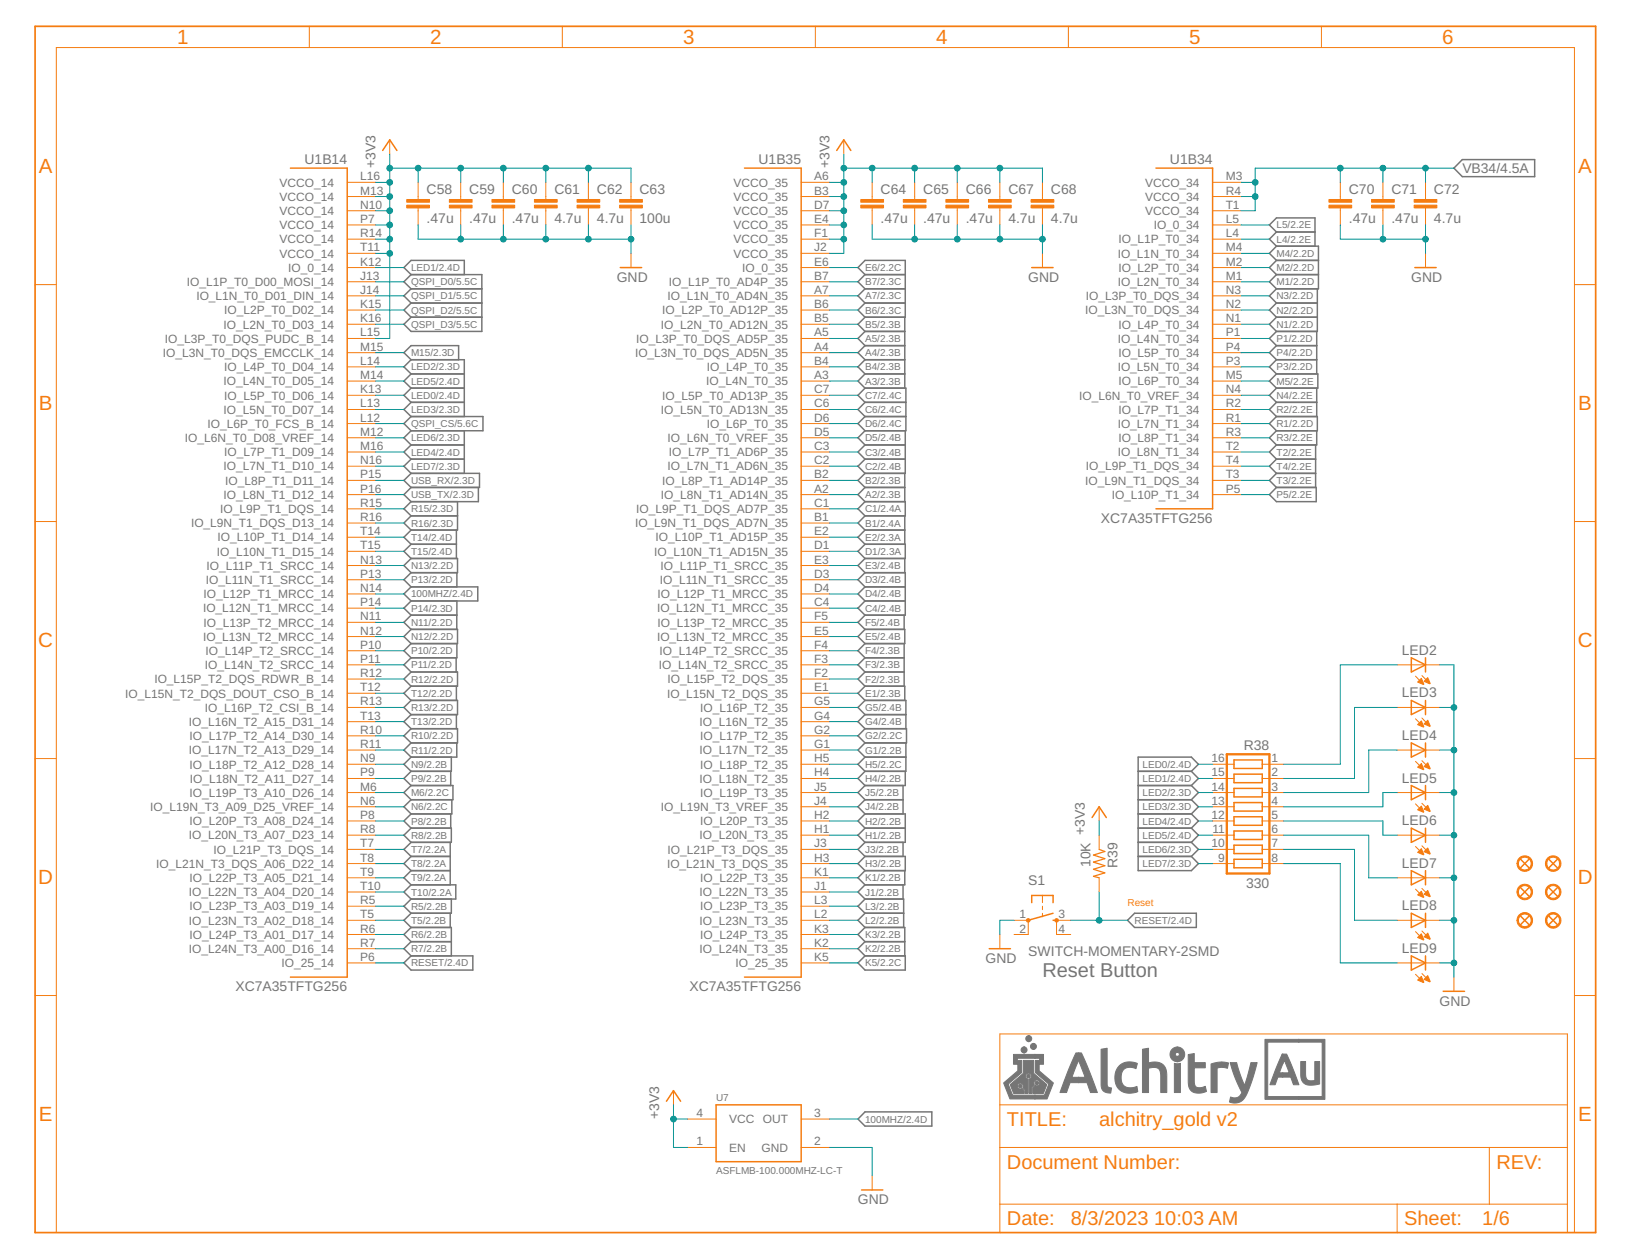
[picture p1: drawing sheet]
<svg xmlns="http://www.w3.org/2000/svg" width="279mm" height="216mm" viewBox="0 0 279 216" stroke-linecap="round" stroke-linejoin="round" font-family="sans-serif">
<defs><g id="words">
<g font-size="3.5" fill="#f57c10">
<text x="30.4" y="7.6">1</text>
<text x="73.7" y="7.6">2</text>
<text x="117.1" y="7.6">3</text>
<text x="160.5" y="7.6">4</text>
<text x="203.8" y="7.6">5</text>
<text x="247.2" y="7.6">6</text>
<text x="6.7" y="29.7">A</text>
<text x="270.5" y="29.7">A</text>
<text x="6.7" y="70.3">B</text>
<text x="270.5" y="70.3">B</text>
<text x="6.6" y="110.9">C</text>
<text x="270.4" y="110.9">C</text>
<text x="6.6" y="151.5">D</text>
<text x="270.4" y="151.5">D</text>
<text x="6.7" y="192.1">E</text>
<text x="270.5" y="192.1">E</text>
</g>
<text font-size="3.4" fill="#757575" x="178.7" y="167.4">Reset Button</text>
<g font-size="3.4" fill="#f57c10">
<text x="172.6" y="193">TITLE:</text>
<text x="188.4" y="193">alchitry_gold v2</text>
<text x="172.6" y="200.3">Document Number:</text>
<text x="256.5" y="200.3">REV:</text>
<text x="172.6" y="210">Date:</text>
<text x="183.5" y="210">8/3/2023</text>
<text x="197.8" y="210">10:03 AM</text>
<text x="240.7" y="210">Sheet:</text>
<text x="254.1" y="210">1/6</text>
</g>
<g font-size="2.4" fill="#757575">
<text x="52.2" y="28.1">U1B14</text>
<text x="64.4" y="28.8" transform="rotate(-90 64.4 28.8)">+3V3</text>
<text x="130" y="28.1">U1B35</text>
<text x="142.2" y="28.8" transform="rotate(-90 142.2 28.8)">+3V3</text>
<text x="200.5" y="28.1">U1B34</text>
<text x="250.7" y="29.7">VB34/4.5A</text>
<text x="73.1" y="33.3">C58</text>
<text x="80.4" y="33.3">C59</text>
<text x="87.7" y="33.3">C60</text>
<text x="95" y="33.3">C61</text>
<text x="102.3" y="33.3">C62</text>
<text x="109.6" y="33.3">C63</text>
<text x="151" y="33.3">C64</text>
<text x="158.3" y="33.3">C65</text>
<text x="165.5" y="33.3">C66</text>
<text x="172.8" y="33.3">C67</text>
<text x="180.1" y="33.3">C68</text>
<text x="231.2" y="33.3">C70</text>
<text x="238.5" y="33.3">C71</text>
<text x="245.8" y="33.3">C72</text>
<text x="73.1" y="38.2">.47u</text>
<text x="80.4" y="38.2">.47u</text>
<text x="87.7" y="38.2">.47u</text>
<text x="95" y="38.2">4.7u</text>
<text x="102.3" y="38.2">4.7u</text>
<text x="109.6" y="38.2">100u</text>
<text x="151" y="38.2">.47u</text>
<text x="158.3" y="38.2">.47u</text>
<text x="165.5" y="38.2">.47u</text>
<text x="172.8" y="38.2">4.7u</text>
<text x="180.1" y="38.2">4.7u</text>
<text x="231.2" y="38.2">.47u</text>
<text x="238.5" y="38.2">.47u</text>
<text x="245.8" y="38.2">4.7u</text>
<text x="105.7" y="48.3">GND</text>
<text x="176.2" y="48.3">GND</text>
<text x="241.9" y="48.3">GND</text>
<text x="188.7" y="89.6">XC7A35TFTG256</text>
<text x="240.3" y="112.2">LED2</text>
<text x="240.3" y="119.5">LED3</text>
<text x="213.2" y="128.5">R38</text>
<text x="240.3" y="126.8">LED4</text>
<text x="240.3" y="134.1">LED5</text>
<text x="186" y="143.1" transform="rotate(-90 186 143.1)">+3V3</text>
<text x="240.3" y="141.4">LED6</text>
<text x="186.9" y="148.6" transform="rotate(-90 186.9 148.6)">10K</text>
<text x="191.5" y="148.7" transform="rotate(-90 191.5 148.7)">R39</text>
<text x="240.3" y="148.7">LED7</text>
<text x="176.2" y="151.6">S1</text>
<text x="213.6" y="152.1">330</text>
<text x="240.3" y="156">LED8</text>
<text x="169" y="165">GND</text>
<text x="176.2" y="163.8">SWITCH-MOMENTARY-2SMD</text>
<text x="240.3" y="163.3">LED9</text>
<text x="40.4" y="169.9">XC7A35TFTG256</text>
<text x="118.2" y="169.9">XC7A35TFTG256</text>
<text x="246.8" y="172.3">GND</text>
<text x="113" y="191.7" transform="rotate(-90 113 191.7)">+3V3</text>
<text x="147.1" y="206.3">GND</text>
</g>
<g font-size="2.1" fill="#757575">
<text x="47.9" y="32">VCCO_14</text>
<text x="47.9" y="34.4">VCCO_14</text>
<text x="61.8" y="30.9">L16</text>
<text x="61.8" y="33.3">M13</text>
<text x="61.8" y="35.8">N10</text>
<text x="125.7" y="32">VCCO_35</text>
<text x="125.7" y="34.4">VCCO_35</text>
<text x="139.6" y="30.9">A6</text>
<text x="139.6" y="33.3">B3</text>
<text x="139.6" y="35.8">D7</text>
<text x="196.3" y="32">VCCO_34</text>
<text x="196.3" y="34.4">VCCO_34</text>
<text x="210.1" y="30.9">M3</text>
<text x="210.1" y="33.3">R4</text>
<text x="210.1" y="35.8">T1</text>
<text x="47.9" y="36.8">VCCO_14</text>
<text x="47.9" y="39.3">VCCO_14</text>
<text x="47.9" y="41.7">VCCO_14</text>
<text x="61.8" y="38.2">P7</text>
<text x="61.8" y="40.6">R14</text>
<text x="125.7" y="36.8">VCCO_35</text>
<text x="125.7" y="39.3">VCCO_35</text>
<text x="125.7" y="41.7">VCCO_35</text>
<text x="139.6" y="38.2">E4</text>
<text x="139.6" y="40.6">F1</text>
<text x="191.7" y="41.7">IO_L1P_T0_34</text>
<text x="196.3" y="36.8">VCCO_34</text>
<text x="197.8" y="39.3">IO_0_34</text>
<text x="210.1" y="38.2">L5</text>
<text x="210.1" y="40.6">L4</text>
<text x="47.9" y="44.1">VCCO_14</text>
<text x="49.4" y="46.6">IO_0_14</text>
<text x="61.8" y="43.1">T11</text>
<text x="61.8" y="45.5">K12</text>
<text x="61.8" y="47.9">J13</text>
<text x="125.7" y="44.1">VCCO_35</text>
<text x="127.2" y="46.6">IO_0_35</text>
<text x="139.6" y="43.1">J2</text>
<text x="139.6" y="45.5">E6</text>
<text x="139.6" y="47.9">B7</text>
<text x="191.6" y="44.1">IO_L1N_T0_34</text>
<text x="191.7" y="46.6">IO_L2P_T0_34</text>
<text x="210.1" y="43.1">M4</text>
<text x="210.1" y="45.5">M2</text>
<text x="210.1" y="47.9">M1</text>
<text x="32" y="49">IO_L1P_T0_D00_MOSI_14</text>
<text x="33.7" y="51.4">IO_L1N_T0_D01_DIN_14</text>
<text x="38.4" y="53.9">IO_L2P_T0_D02_14</text>
<text x="61.8" y="50.4">J14</text>
<text x="61.8" y="52.8">K15</text>
<text x="113.5" y="53.9">IO_L2P_T0_AD12P_35</text>
<text x="114.4" y="51.4">IO_L1N_T0_AD4N_35</text>
<text x="114.7" y="49">IO_L1P_T0_AD4P_35</text>
<text x="139.6" y="50.4">A7</text>
<text x="139.6" y="52.8">B6</text>
<text x="186" y="53.9">IO_L3N_T0_DQS_34</text>
<text x="186.1" y="51.4">IO_L3P_T0_DQS_34</text>
<text x="191.6" y="49">IO_L2N_T0_34</text>
<text x="210.1" y="50.4">N3</text>
<text x="210.1" y="52.8">N2</text>
<text x="28.3" y="58.7">IO_L3P_T0_DQS_PUDC_B_14</text>
<text x="38.3" y="56.3">IO_L2N_T0_D03_14</text>
<text x="61.8" y="55.2">K16</text>
<text x="61.8" y="57.7">L15</text>
<text x="109.1" y="58.7">IO_L3P_T0_DQS_AD5P_35</text>
<text x="113.3" y="56.3">IO_L2N_T0_AD12N_35</text>
<text x="139.6" y="55.2">B5</text>
<text x="139.6" y="57.7">A5</text>
<text x="191.6" y="58.7">IO_L4N_T0_34</text>
<text x="191.7" y="56.3">IO_L4P_T0_34</text>
<text x="210.1" y="55.2">N1</text>
<text x="210.1" y="57.7">P1</text>
<text x="27.9" y="61.2">IO_L3N_T0_DQS_EMCCLK_14</text>
<text x="38.4" y="63.6">IO_L4P_T0_D04_14</text>
<text x="61.8" y="60.1">M15</text>
<text x="61.8" y="62.5">L14</text>
<text x="61.8" y="65">M14</text>
<text x="108.9" y="61.2">IO_L3N_T0_DQS_AD5N_35</text>
<text x="121.2" y="63.6">IO_L4P_T0_35</text>
<text x="139.6" y="60.1">A4</text>
<text x="139.6" y="62.5">B4</text>
<text x="139.6" y="65">A3</text>
<text x="191.6" y="63.6">IO_L5N_T0_34</text>
<text x="191.7" y="61.2">IO_L5P_T0_34</text>
<text x="210.1" y="60.1">P4</text>
<text x="210.1" y="62.5">P3</text>
<text x="210.1" y="65">M5</text>
<text x="38.3" y="66">IO_L4N_T0_D05_14</text>
<text x="38.3" y="70.9">IO_L5N_T0_D07_14</text>
<text x="38.4" y="68.5">IO_L5P_T0_D06_14</text>
<text x="61.8" y="67.4">K13</text>
<text x="61.8" y="69.8">L13</text>
<text x="113.3" y="70.9">IO_L5N_T0_AD13N_35</text>
<text x="113.5" y="68.5">IO_L5P_T0_AD13P_35</text>
<text x="121.1" y="66">IO_L4N_T0_35</text>
<text x="139.6" y="67.4">C7</text>
<text x="139.6" y="69.8">C6</text>
<text x="185" y="68.5">IO_L6N_T0_VREF_34</text>
<text x="191.7" y="66">IO_L6P_T0_34</text>
<text x="191.7" y="70.9">IO_L7P_T1_34</text>
<text x="210.1" y="67.4">N4</text>
<text x="210.1" y="69.8">R2</text>
<text x="31.7" y="75.8">IO_L6N_T0_D08_VREF_14</text>
<text x="35.6" y="73.3">IO_L6P_T0_FCS_B_14</text>
<text x="61.8" y="72.2">L12</text>
<text x="61.8" y="74.7">M12</text>
<text x="61.8" y="77.1">M16</text>
<text x="114.4" y="75.8">IO_L6N_T0_VREF_35</text>
<text x="121.2" y="73.3">IO_L6P_T0_35</text>
<text x="139.6" y="72.2">D6</text>
<text x="139.6" y="74.7">D5</text>
<text x="139.6" y="77.1">C3</text>
<text x="191.6" y="73.3">IO_L7N_T1_34</text>
<text x="191.7" y="75.8">IO_L8P_T1_34</text>
<text x="210.1" y="72.2">R1</text>
<text x="210.1" y="74.7">R3</text>
<text x="210.1" y="77.1">T2</text>
<text x="38.3" y="80.6">IO_L7N_T1_D10_14</text>
<text x="38.4" y="78.2">IO_L7P_T1_D09_14</text>
<text x="38.6" y="83">IO_L8P_T1_D11_14</text>
<text x="61.8" y="79.5">N16</text>
<text x="61.8" y="82">P15</text>
<text x="113.5" y="83">IO_L8P_T1_AD14P_35</text>
<text x="114.4" y="80.6">IO_L7N_T1_AD6N_35</text>
<text x="114.7" y="78.2">IO_L7P_T1_AD6P_35</text>
<text x="139.6" y="79.5">C2</text>
<text x="139.6" y="82">B2</text>
<text x="186" y="83">IO_L9N_T1_DQS_34</text>
<text x="186.1" y="80.6">IO_L9P_T1_DQS_34</text>
<text x="191.6" y="78.2">IO_L8N_T1_34</text>
<text x="210.1" y="79.5">T4</text>
<text x="210.1" y="82">T3</text>
<text x="37.8" y="87.9">IO_L9P_T1_DQS_14</text>
<text x="38.3" y="85.5">IO_L8N_T1_D12_14</text>
<text x="61.8" y="84.4">P16</text>
<text x="61.8" y="86.8">R15</text>
<text x="61.8" y="89.3">R16</text>
<text x="109.1" y="87.9">IO_L9P_T1_DQS_AD7P_35</text>
<text x="113.3" y="85.5">IO_L8N_T1_AD14N_35</text>
<text x="139.6" y="84.4">A2</text>
<text x="139.6" y="86.8">C1</text>
<text x="139.6" y="89.3">B1</text>
<text x="190.6" y="85.5">IO_L10P_T1_34</text>
<text x="210.1" y="84.4">P5</text>
<text x="32.7" y="90.3">IO_L9N_T1_DQS_D13_14</text>
<text x="37.2" y="95.2">IO_L10N_T1_D15_14</text>
<text x="37.3" y="92.8">IO_L10P_T1_D14_14</text>
<text x="61.8" y="91.7">T14</text>
<text x="61.8" y="94.1">T15</text>
<text x="108.9" y="90.3">IO_L9N_T1_DQS_AD7N_35</text>
<text x="112.2" y="95.2">IO_L10N_T1_AD15N_35</text>
<text x="112.4" y="92.8">IO_L10P_T1_AD15P_35</text>
<text x="139.6" y="91.7">E2</text>
<text x="139.6" y="94.1">D1</text>
<text x="35.3" y="100.1">IO_L11N_T1_SRCC_14</text>
<text x="35.4" y="97.6">IO_L11P_T1_SRCC_14</text>
<text x="61.8" y="96.6">N13</text>
<text x="61.8" y="99">P13</text>
<text x="61.8" y="101.4">N14</text>
<text x="113.1" y="100.1">IO_L11N_T1_SRCC_35</text>
<text x="113.2" y="97.6">IO_L11P_T1_SRCC_35</text>
<text x="139.6" y="96.6">E3</text>
<text x="139.6" y="99">D3</text>
<text x="139.6" y="101.4">D4</text>
<text x="34.8" y="104.9">IO_L12N_T1_MRCC_14</text>
<text x="34.9" y="102.5">IO_L12P_T1_MRCC_14</text>
<text x="34.9" y="107.4">IO_L13P_T2_MRCC_14</text>
<text x="61.8" y="103.9">P14</text>
<text x="61.8" y="106.3">N11</text>
<text x="112.6" y="104.9">IO_L12N_T1_MRCC_35</text>
<text x="112.7" y="102.5">IO_L12P_T1_MRCC_35</text>
<text x="112.7" y="107.4">IO_L13P_T2_MRCC_35</text>
<text x="139.6" y="103.9">C4</text>
<text x="139.6" y="106.3">F5</text>
<text x="34.8" y="109.8">IO_L13N_T2_MRCC_14</text>
<text x="35.2" y="112.2">IO_L14P_T2_SRCC_14</text>
<text x="61.8" y="108.7">N12</text>
<text x="61.8" y="111.2">P10</text>
<text x="61.8" y="113.6">P11</text>
<text x="112.6" y="109.8">IO_L13N_T2_MRCC_35</text>
<text x="113.1" y="112.2">IO_L14P_T2_SRCC_35</text>
<text x="139.6" y="108.7">E5</text>
<text x="139.6" y="111.2">F4</text>
<text x="139.6" y="113.6">F3</text>
<text x="21.5" y="119.5">IO_L15N_T2_DQS_DOUT_CSO_B_14</text>
<text x="26.5" y="117.1">IO_L15P_T2_DQS_RDWR_B_14</text>
<text x="35.1" y="114.7">IO_L14N_T2_SRCC_14</text>
<text x="61.8" y="116">R12</text>
<text x="61.8" y="118.5">T12</text>
<text x="113" y="114.7">IO_L14N_T2_SRCC_35</text>
<text x="114.3" y="119.5">IO_L15N_T2_DQS_35</text>
<text x="114.4" y="117.1">IO_L15P_T2_DQS_35</text>
<text x="139.6" y="116">F2</text>
<text x="139.6" y="118.5">E1</text>
<text x="32.4" y="124.4">IO_L16N_T2_A15_D31_14</text>
<text x="35.1" y="122">IO_L16P_T2_CSI_B_14</text>
<text x="61.8" y="120.9">R13</text>
<text x="61.8" y="123.3">T13</text>
<text x="61.8" y="125.7">R10</text>
<text x="119.9" y="124.4">IO_L16N_T2_35</text>
<text x="120" y="122">IO_L16P_T2_35</text>
<text x="139.6" y="120.9">G5</text>
<text x="139.6" y="123.3">G4</text>
<text x="139.6" y="125.7">G2</text>
<text x="32.4" y="129.3">IO_L17N_T2_A13_D29_14</text>
<text x="32.5" y="126.8">IO_L17P_T2_A14_D30_14</text>
<text x="32.5" y="131.7">IO_L18P_T2_A12_D28_14</text>
<text x="61.8" y="128.2">R11</text>
<text x="61.8" y="130.6">N9</text>
<text x="119.9" y="129.3">IO_L17N_T2_35</text>
<text x="120" y="126.8">IO_L17P_T2_35</text>
<text x="120" y="131.7">IO_L18P_T2_35</text>
<text x="139.6" y="128.2">G1</text>
<text x="139.6" y="130.6">H5</text>
<text x="207.7" y="130.6">16</text>
<text x="217.9" y="130.6">1</text>
<text x="32.5" y="136.5">IO_L19P_T3_A10_D26_14</text>
<text x="32.5" y="134.1">IO_L18N_T2_A11_D27_14</text>
<text x="61.8" y="133">P9</text>
<text x="61.8" y="135.5">M6</text>
<text x="61.8" y="137.9">N6</text>
<text x="119.9" y="134.1">IO_L18N_T2_35</text>
<text x="120" y="136.5">IO_L19P_T3_35</text>
<text x="139.6" y="133">H4</text>
<text x="139.6" y="135.5">J5</text>
<text x="139.6" y="137.9">J4</text>
<text x="207.7" y="137.9">13</text>
<text x="207.7" y="135.5">14</text>
<text x="207.7" y="133">15</text>
<text x="217.9" y="133">2</text>
<text x="217.9" y="135.5">3</text>
<text x="217.9" y="137.9">4</text>
<text x="25.8" y="139">IO_L19N_T3_A09_D25_VREF_14</text>
<text x="32.4" y="143.8">IO_L20N_T3_A07_D23_14</text>
<text x="32.5" y="141.4">IO_L20P_T3_A08_D24_14</text>
<text x="61.8" y="140.3">P8</text>
<text x="61.8" y="142.8">R8</text>
<text x="113.3" y="139">IO_L19N_T3_VREF_35</text>
<text x="119.9" y="143.8">IO_L20N_T3_35</text>
<text x="120" y="141.4">IO_L20P_T3_35</text>
<text x="139.6" y="140.3">H2</text>
<text x="139.6" y="142.8">H1</text>
<text x="207.7" y="140.3">12</text>
<text x="207.8" y="142.8">11</text>
<text x="217.9" y="142.8">6</text>
<text x="217.9" y="140.3">5</text>
<text x="26.8" y="148.7">IO_L21N_T3_DQS_A06_D22_14</text>
<text x="36.6" y="146.3">IO_L21P_T3_DQS_14</text>
<text x="61.8" y="145.2">T7</text>
<text x="61.8" y="147.6">T8</text>
<text x="114.3" y="148.7">IO_L21N_T3_DQS_35</text>
<text x="114.4" y="146.3">IO_L21P_T3_DQS_35</text>
<text x="139.6" y="145.2">J3</text>
<text x="139.6" y="147.6">H3</text>
<text x="207.7" y="145.2">10</text>
<text x="208.8" y="147.6">9</text>
<text x="217.9" y="145.2">7</text>
<text x="217.9" y="147.6">8</text>
<text x="32.4" y="153.6">IO_L22N_T3_A04_D20_14</text>
<text x="32.5" y="151.1">IO_L22P_T3_A05_D21_14</text>
<text x="61.8" y="150.1">T9</text>
<text x="61.8" y="152.5">T10</text>
<text x="61.8" y="154.9">R5</text>
<text x="119.9" y="153.6">IO_L22N_T3_35</text>
<text x="120" y="151.1">IO_L22P_T3_35</text>
<text x="139.6" y="150.1">K1</text>
<text x="139.6" y="152.5">J1</text>
<text x="139.6" y="154.9">L3</text>
<text x="32.4" y="158.4">IO_L23N_T3_A02_D18_14</text>
<text x="32.5" y="156">IO_L23P_T3_A03_D19_14</text>
<text x="32.5" y="160.9">IO_L24P_T3_A01_D17_14</text>
<text x="61.8" y="157.4">T5</text>
<text x="61.8" y="159.8">R6</text>
<text x="119.9" y="158.4">IO_L23N_T3_35</text>
<text x="120" y="156">IO_L23P_T3_35</text>
<text x="120" y="160.9">IO_L24P_T3_35</text>
<text x="139.6" y="157.4">L2</text>
<text x="139.6" y="159.8">K3</text>
<text x="174.8" y="157.4">1</text>
<text x="174.8" y="159.8">2</text>
<text x="181.5" y="157.4">3</text>
<text x="181.5" y="159.8">4</text>
<text x="32.4" y="163.3">IO_L24N_T3_A00_D16_14</text>
<text x="48.3" y="165.7">IO_25_14</text>
<text x="61.8" y="162.2">R7</text>
<text x="61.8" y="164.7">P6</text>
<text x="119.9" y="163.3">IO_L24N_T3_35</text>
<text x="126.1" y="165.7">IO_25_35</text>
<text x="139.6" y="162.2">K2</text>
<text x="139.6" y="164.7">K5</text>
<text x="119.4" y="191.4">4</text>
<text x="139.6" y="191.4">3</text>
<text x="119.4" y="196.3">1</text>
<text x="125" y="197.3">EN</text>
<text x="125" y="192.5">VCC</text>
<text x="130.5" y="197.3">GND</text>
<text x="130.8" y="192.5">OUT</text>
<text x="139.6" y="196.3">2</text>
</g>
<g font-size="1.7" fill="#757575">
<text x="218.8" y="39.2">L5/2.2E</text>
<text x="218.8" y="41.6">L4/2.2E</text>
<text x="70.5" y="46.4">LED1/2.4D</text>
<text x="148.3" y="46.4">E6/2.2C</text>
<text x="218.8" y="44">M4/2.2D</text>
<text x="218.8" y="46.4">M2/2.2D</text>
<text x="70.5" y="48.9">QSPI_D0/5.5C</text>
<text x="70.5" y="51.3">QSPI_D1/5.5C</text>
<text x="70.5" y="53.7">QSPI_D2/5.5C</text>
<text x="148.3" y="48.9">B7/2.3C</text>
<text x="148.3" y="51.3">A7/2.3C</text>
<text x="148.3" y="53.7">B6/2.3C</text>
<text x="218.8" y="48.9">M1/2.2D</text>
<text x="218.8" y="51.3">N3/2.2D</text>
<text x="218.8" y="53.7">N2/2.2D</text>
<text x="70.5" y="56.2">QSPI_D3/5.5C</text>
<text x="148.3" y="56.2">B5/2.3B</text>
<text x="148.3" y="58.6">A5/2.3B</text>
<text x="218.8" y="56.2">N1/2.2D</text>
<text x="218.8" y="58.6">P1/2.2D</text>
<text x="70.5" y="61">M15/2.3D</text>
<text x="70.5" y="65.9">LED5/2.4D</text>
<text x="70.5" y="63.5">LED2/2.3D</text>
<text x="148.3" y="61">A4/2.3B</text>
<text x="148.3" y="63.5">B4/2.3B</text>
<text x="148.3" y="65.9">A3/2.3B</text>
<text x="218.8" y="61">P4/2.2D</text>
<text x="218.8" y="63.5">P3/2.2D</text>
<text x="218.8" y="65.9">M5/2.2E</text>
<text x="70.5" y="68.3">LED0/2.4D</text>
<text x="70.5" y="70.8">LED3/2.3D</text>
<text x="148.3" y="68.3">C7/2.4C</text>
<text x="148.3" y="70.8">C6/2.4C</text>
<text x="218.8" y="68.3">N4/2.2E</text>
<text x="218.8" y="70.8">R2/2.2E</text>
<text x="70.5" y="73.2">QSPI_CS/5.6C</text>
<text x="70.5" y="75.6">LED6/2.3D</text>
<text x="148.3" y="73.2">D6/2.4C</text>
<text x="148.3" y="75.6">D5/2.4B</text>
<text x="218.8" y="73.2">R1/2.2D</text>
<text x="218.8" y="75.6">R3/2.2E</text>
<text x="70.5" y="78.1">LED4/2.4D</text>
<text x="70.5" y="80.5">LED7/2.3D</text>
<text x="70.5" y="82.9">USB_RX/2.3D</text>
<text x="148.3" y="78.1">C3/2.4B</text>
<text x="148.3" y="80.5">C2/2.4B</text>
<text x="148.3" y="82.9">B2/2.3B</text>
<text x="218.8" y="78.1">T2/2.2E</text>
<text x="218.8" y="80.5">T4/2.2E</text>
<text x="218.8" y="82.9">T3/2.2E</text>
<text x="70.5" y="85.4">USB_TX/2.3D</text>
<text x="70.5" y="87.8">R15/2.3D</text>
<text x="148.3" y="85.4">A2/2.3B</text>
<text x="148.3" y="87.8">C1/2.4A</text>
<text x="218.8" y="85.4">P5/2.2E</text>
<text x="70.5" y="90.2">R16/2.3D</text>
<text x="70.5" y="92.7">T14/2.4D</text>
<text x="70.5" y="95.1">T15/2.4D</text>
<text x="148.3" y="90.2">B1/2.4A</text>
<text x="148.3" y="92.7">E2/2.3A</text>
<text x="148.3" y="95.1">D1/2.3A</text>
<text x="70.5" y="97.5">N13/2.2D</text>
<text x="70.5" y="99.9">P13/2.2D</text>
<text x="148.3" y="97.5">E3/2.4B</text>
<text x="148.3" y="99.9">D3/2.4B</text>
<text x="70.5" y="102.4">100MHZ/2.4D</text>
<text x="70.5" y="104.8">P14/2.3D</text>
<text x="70.5" y="107.2">N11/2.2D</text>
<text x="148.3" y="102.4">D4/2.4B</text>
<text x="148.3" y="104.8">C4/2.4B</text>
<text x="148.3" y="107.2">F5/2.4B</text>
<text x="70.5" y="109.7">N12/2.2D</text>
<text x="70.5" y="112.1">P10/2.2D</text>
<text x="148.3" y="109.7">E5/2.4B</text>
<text x="148.3" y="112.1">F4/2.3B</text>
<text x="70.5" y="114.5">P11/2.2D</text>
<text x="70.5" y="117">R12/2.2D</text>
<text x="70.5" y="119.4">T12/2.2D</text>
<text x="148.3" y="114.5">F3/2.3B</text>
<text x="148.3" y="117">F2/2.3B</text>
<text x="148.3" y="119.4">E1/2.3B</text>
<text x="70.5" y="121.8">R13/2.2D</text>
<text x="70.5" y="124.3">T13/2.2D</text>
<text x="148.3" y="121.8">G5/2.4B</text>
<text x="148.3" y="124.3">G4/2.4B</text>
<text x="70.5" y="126.7">R10/2.2D</text>
<text x="70.5" y="129.1">R11/2.2D</text>
<text x="70.5" y="131.6">N9/2.2B</text>
<text x="148.3" y="126.7">G2/2.2C</text>
<text x="148.3" y="129.1">G1/2.2B</text>
<text x="148.3" y="131.6">H5/2.2C</text>
<text x="195.8" y="131.6">LED0/2.4D</text>
<text x="70.5" y="134">P9/2.2B</text>
<text x="70.5" y="136.4">M6/2.2C</text>
<text x="148.3" y="134">H4/2.2B</text>
<text x="148.3" y="136.4">J5/2.2B</text>
<text x="195.8" y="134">LED1/2.4D</text>
<text x="195.8" y="136.4">LED2/2.3D</text>
<text x="70.5" y="138.9">N6/2.2C</text>
<text x="70.5" y="141.3">P8/2.2B</text>
<text x="70.5" y="143.7">R8/2.2B</text>
<text x="148.3" y="138.9">J4/2.2B</text>
<text x="148.3" y="141.3">H2/2.2B</text>
<text x="148.3" y="143.7">H1/2.2B</text>
<text x="195.8" y="138.8">LED3/2.3D</text>
<text x="195.8" y="143.7">LED5/2.4D</text>
<text x="195.8" y="141.3">LED4/2.4D</text>
<text x="70.5" y="146.2">T7/2.2A</text>
<text x="70.5" y="148.6">T8/2.2A</text>
<text x="148.3" y="146.2">J3/2.2B</text>
<text x="148.3" y="148.6">H3/2.2B</text>
<text x="195.8" y="146.1">LED6/2.3D</text>
<text x="195.8" y="148.6">LED7/2.3D</text>
<text x="70.5" y="151">T9/2.2A</text>
<text x="70.5" y="153.4">T10/2.2A</text>
<text x="70.5" y="155.9">R5/2.2B</text>
<text x="148.3" y="151">K1/2.2B</text>
<text x="148.3" y="153.4">J1/2.2B</text>
<text x="148.3" y="155.9">L3/2.2B</text>
<text x="70.5" y="158.3">T5/2.2B</text>
<text x="70.5" y="160.7">R6/2.2B</text>
<text x="148.3" y="158.3">L2/2.2B</text>
<text x="148.3" y="160.7">K3/2.2B</text>
<text x="194.5" y="158.3">RESET/2.4D</text>
<text x="70.5" y="163.2">R7/2.2B</text>
<text x="70.5" y="165.6">RESET/2.4D</text>
<text x="148.3" y="163.2">K2/2.2B</text>
<text x="148.3" y="165.6">K5/2.2C</text>
<text x="122.7" y="188.6">U7</text>
<text x="148.3" y="192.4">100MHZ/2.4D</text>
<text x="122.7" y="201.2">ASFLMB-100.000MHZ-LC-T</text>
</g>
<text font-size="1.7" fill="#f57c10" x="193.3" y="155.3">Reset</text>
</g></defs>
<g fill="#757575" stroke="#757575" stroke-width=".17">
<path d="M200.9 179.9l.5-.4 .5-.1v.9a.34 .34 0 0 0-.4 .4 .34 .34 0 0 0 .4 .3v.9a1.26 1.26 0 0 1-1.2-.7 1.26 1.26 0 0 1 .2-1.3z" fill-rule="evenodd"/>
<path d="M201.8 179.4a1.27 1.27 0 0 1 1.3 1.3 1.27 1.27 0 0 1-1.3 1.2v-.9a.36 .36 0 0 0 .4-.3 .36 .36 0 0 0-.4-.4z" fill-rule="evenodd"/>
<path d="M175.9 177.7l.5-.2v.4l-.1 .1h.1v.5a.51 .51 0 0 1-.5-.3 .51 .51 0 0 1 0-.5z" fill-rule="evenodd"/>
<path d="M176.3 177.5a.52 .52 0 0 1 .6 .5 .52 .52 0 0 1-.6 .5v-.4l.1-.1-.1-.1z" fill-rule="evenodd"/>
<path d="M176.7 179l.3-.2h.3v.5h-.2h.2v.5a.51 .51 0 0 1-.6-.2 .51 .51 0 0 1 0-.6z" fill-rule="evenodd"/>
<path d="M177.1 178.8a.52 .52 0 0 1 .6 .5 .52 .52 0 0 1-.6 .5l.1-.5z" fill-rule="evenodd"/>
<path d="M175.1 179.6l.5-.2v.4l-.1 .1 .1 .1v.4l-.5-.2-.1-.3z" fill-rule="evenodd"/>
<path d="M175.5 179.4a.51 .51 0 0 1 .6 .5 .51 .51 0 0 1-.6 .5v-.4l.1-.1-.1-.1z" fill-rule="evenodd"/>
<path d="M175.4 181.7h1.8v2.2l2.2 1.9-.6 1.6h-1.8v-1l.4-.4a.5 .5 0 0 0 .8-.3 .5 .5 0 0 0-.6-.6 .5 .5 0 0 0-.3 .7l-.5 .5v1.1h-.4v-2.5a.5 .5 0 0 0 .3-.8 .5 .5 0 0 0-.8 0 .5 .5 0 0 0 .3 .8v2.5h-.4v-.6l-.5-.4a.5 .5 0 0 0-.3-.8 .5 .5 0 0 0-.6 .6 .5 .5 0 0 0 .8 .3l.4 .4v.5h-1.8l-.6-1.6 2.2-1.9z" fill-rule="evenodd"/>
<path d="M173.7 180.7h3.8v.6h-3.1v.4h.7v2.1l-1.8 1.6a.48 .48 0 0 0-.3 .8l.6 1.5h3.9v.6h-4.4l-1.1-2.7 2.5-2.1v-1.1h-.8z" fill-rule="evenodd"/>
<path d="M177.3 180.7h1.6v1.7h-.8v1.1l2.5 2.1-1.1 2.7h-2.2v-.6h1.7l.6-1.4a.47 .47 0 0 0-.2-.8l-1.9-1.7v-2.1h.7v-.4h-.9z" fill-rule="evenodd"/>
<path d="M210.9 182.1h1.1l.6 2 .7 1.9 1.1-3.9h1.1l-1 3.4a6.8 6.8 0 0 1-1.8 3.2l-.9 .3-1.1-.2 .2-.8a1.33 1.33 0 0 0 2-.8l-1.2-2.6z" fill-rule="evenodd"/>
<path d="M207.6 182.3l1.8-.3 1.2 .1-.2 1-.8-.2-1 .1v4.2h-1z" fill-rule="evenodd"/>
<path d="M203.7 180.7l1-.2v1.6h1.9v.9h-1.9v2.2a.97 .97 0 0 0 .4 1.1 .97 .97 0 0 0 1.1 0l.4-.2 .2 .9a2.31 2.31 0 0 1-2.8-.4l-.3-1z" fill-rule="evenodd"/>
<path d="M201.3 182.2h1v5h-1z" fill-rule="evenodd"/>
<path d="M195.8 179.8l1.1-.2v2.5a2.13 2.13 0 0 1 3.1 1.7v3.4h-1v-2.9a1.21 1.21 0 0 0-.5-1.2 1.21 1.21 0 0 0-1.3-.1h-.3v4.2h-1.1z" fill-rule="evenodd"/>
<path d="M191.9 182.6a2.89 2.89 0 0 1 3.1-.4l-.3 .9a1.65 1.65 0 0 0-1.9 0 1.65 1.65 0 0 0-.6 1.9 1.59 1.59 0 0 0 2.3 1.3l.4-.1 .1 .6a.36 .36 0 0 1-.4 .4 2.59 2.59 0 0 1-2.7-.5 2.59 2.59 0 0 1-.7-2.7l.2-.8z" fill-rule="evenodd"/>
<path d="M188.7 179.8l1.1-.2v6.1a.62 .62 0 0 0 .7 .7l-.1 .9a1.35 1.35 0 0 1-1.7-1.5z" fill-rule="evenodd"/>
<path d="M184.4 180.4h.6v1.2l-1.3 3h1.3v.9h-1.6l-.6 1.7h-1.1l1.4-3.7z" fill-rule="evenodd"/>
<path d="M184.8 180.4h.6l1.1 2.7 1.6 4.1h-1.2l-.6-1.7h-1.5v-.9h1.2l-1.2-3z" fill-rule="evenodd"/>
<path d="M223 181.9h.8v2.1a.99 .99 0 0 0 .3 1 .99 .99 0 0 0 1 .2l.3-.1v-3.2h.8v3.8l-.9 .2a1.72 1.72 0 0 1-2.3-1.8z" fill-rule="evenodd"/>
<path d="M219.8 180.6h.1v1.6l-.6 1.6h.6v.7l-.9 .1-.4 1.3h-.9z" fill-rule="evenodd"/>
<path d="M219.8 180.6h.7l2.2 5.3h-1l-.4-1.3h-1.5v-.8h1.2l-.9-2.1-.2 .6h-.1z" fill-rule="evenodd"/>
<path d="M216.8 178.1h5.9v.5h-5.4v9.3h5.4v.5h-5.9z" fill-rule="evenodd"/>
<path d="M222.5 178.1h4.6v10.3h-4.6v-.5h4.1v-9.3h-4.1z" fill-rule="evenodd"/>
<circle cx="176.3" cy="184.4" r=".31"/>
<circle cx="177.7" cy="185.6" r=".31"/>
<circle cx="174.9" cy="186.1" r=".31"/>
</g>
<g fill="none" stroke="#757575" stroke-width=".25">
<path d="M218.8 39.8l-1.2-1.3 1.2-1.2h6.6v4.9M218.8 39.8h6.6M218.8 39.8l-1.2 1.2 1.2 1.2M250.7 27.3h12.4v3h-12.4l-1.5-1.5zM70.5 47.1l-1.3 1.2 1.3 1.2M70.5 47.1h12.1v9.7h-12.1l-1.3-1.2 1.3-1.2M70.5 49.5h12.1M70.5 49.5l-1.3 1.2 1.3 1.2M70.5 51.9h12.1M70.5 51.9l-1.3 1.2 1.3 1.3M70.5 54.4h12.1M70.5 47.1l-1.3-1.3 1.3-1.2h9.1v2.5"/>
<path d="M148.3 47.1h6.9M148.3 49.5h6.9M148.3 51.9h6.9M148.3 47.1l-1.2-1.3 1.2-1.2h6.9v9.8h-6.9M148.3 56.8h6.8M148.3 59.2h6.8M148.3 47.1l-1.2 1.2 1.2 1.2M148.3 49.5l-1.2 1.2 1.2 1.2M148.3 51.9l-1.2 1.2 1.2 1.3M148.3 54.4l-1.2 1.2 1.2 1.2M148.3 56.8l-1.2 1.2 1.2 1.2M148.3 59.2l-1.2 1.2 1.2 1.2"/>
<path d="M155.1 54.4v12.1M218.8 47.1h7.2M218.8 42.2h7.2v7.3h-7.2M218.8 51.9h7M218.8 54.4h7M218.8 59.2h6.9M218.8 44.6h7.2M218.8 42.2l-1.2 1.2 1.2 1.2M218.8 44.6l-1.2 1.2 1.2 1.3M218.8 47.1l-1.2 1.2 1.2 1.2M218.8 49.5l-1.2 1.2 1.2 1.2M218.8 51.9l-1.2 1.2 1.2 1.3"/>
<path d="M218.8 54.4l-1.2 1.2 1.2 1.2M218.8 56.8l-1.2 1.2 1.2 1.2M218.8 59.2l-1.2 1.2 1.2 1.2M225.7 56.8v7.3M225.8 49.5v7.3h-7M70.5 71.4l-1.3 1.2 1.3 1.2M70.5 71.4h12.3v2.4h-12.3M70.5 66.5l-1.3 1.2 1.3 1.2M70.5 66.5h9.1M70.5 68.9h9.1M70.5 61.6h9.1v9.8M70.5 61.6l-1.3-1.2 1.3-1.2h8.1v2.4"/>
<path d="M70.5 68.9l-1.3 1.3 1.3 1.2M70.5 64.1l-1.3 1.2 1.3 1.2M70.5 64.1h9.1M70.5 61.6l-1.3 1.3 1.3 1.2M70.5 76.2l-1.3 1.2 1.3 1.3M70.5 76.2h9.1M70.5 78.7h9.1M70.5 73.8l-1.3 1.2 1.3 1.2M70.5 78.7l-1.3 1.2 1.3 1.2M79.6 73.8v7.3M148.3 71.4h7M148.3 66.5h7v7.3h-7"/>
<path d="M148.3 68.9h7M148.3 61.6h6.8M148.3 64.1h6.8M148.3 76.2h6.9M148.3 78.7h6.9M148.3 61.6l-1.2 1.3 1.2 1.2M148.3 64.1l-1.2 1.2 1.2 1.2M148.3 66.5l-1.2 1.2 1.2 1.2M148.3 68.9l-1.2 1.3 1.2 1.2M148.3 71.4l-1.2 1.2 1.2 1.2M148.3 73.8l-1.2 1.2 1.2 1.2M148.3 76.2l-1.2 1.2 1.2 1.3"/>
<path d="M148.3 78.7l-1.2 1.2 1.2 1.2M155.2 73.8v7.3h-6.9M218.8 71.4h7v2.4h-7M218.8 64.1h7.1v2.4h-7.1M218.8 68.9h6.9M218.8 61.6h6.9M218.8 78.7h6.7M218.8 61.6l-1.2 1.3 1.2 1.2M218.8 64.1l-1.2 1.2 1.2 1.2M218.8 66.5l-1.2 1.2 1.2 1.2M218.8 68.9l-1.2 1.3 1.2 1.2M218.8 71.4l-1.2 1.2 1.2 1.2"/>
<path d="M218.8 73.8l-1.2 1.2 1.2 1.2M218.8 76.2l-1.2 1.2 1.2 1.3M218.8 78.7l-1.2 1.2 1.2 1.2M225.5 76.2v7.3M225.7 73.8v2.4h-6.9M225.7 66.5v4.9M70.5 81.1h11.7v2.4h-11.7M70.5 81.1l-1.3 1.2 1.3 1.2M70.5 83.5l-1.3 1.3 1.3 1.2M70.5 86l-1.3 1.2 1.3 1.2M70.5 88.4h7.9M70.5 95.7h7.9v2.4h-7.9"/>
<path d="M70.5 88.4l-1.3 1.2 1.3 1.2M70.5 90.8l-1.3 1.3 1.3 1.2M70.5 93.3h7.7M70.5 93.3l-1.3 1.2 1.3 1.2M70.5 95.7l-1.3 1.2 1.3 1.2M70.5 98.1l-1.3 1.2 1.3 1.3M78.2 90.8v4.9M78.3 98.1v2.5M78.4 86v4.8h-7.9M82 83.5v2.5h-11.5M148.3 83.5h6.8M148.3 86h6.9v2.4h-6.9"/>
<path d="M148.3 90.8h6.8M148.3 93.3h6.9v2.4h-6.9M148.3 98.1h6.9v7.3h-6.9M148.3 81.1l-1.2 1.2 1.2 1.2M148.3 83.5l-1.2 1.3 1.2 1.2M148.3 86l-1.2 1.2 1.2 1.2M148.3 88.4l-1.2 1.2 1.2 1.2M148.3 90.8l-1.2 1.3 1.2 1.2M148.3 93.3l-1.2 1.2 1.2 1.2M148.3 95.7l-1.2 1.2 1.2 1.2M148.3 98.1l-1.2 1.2 1.2 1.3M155.1 81.1v4.9"/>
<path d="M155.1 88.4v4.9M155.1 95.7v2.4M218.8 81.1h6.7M218.8 83.5h6.8v2.5h-6.8l-1.2-1.2zM218.8 81.1l-1.2 1.2 1.2 1.2M70.5 100.6l-1.3 1.2 1.3 1.2M70.5 100.6h11.4v2.4h-11.4M70.5 107.8h7.9v2.5h-7.9M70.5 115.1h7.9v2.5h-7.9M70.5 103l-1.3 1.2 1.3 1.2M70.5 105.4l-1.3 1.2 1.3 1.2M70.5 107.8l-1.3 1.3 1.3 1.2"/>
<path d="M70.5 110.3l-1.3 1.2 1.3 1.2M70.5 112.7l-1.3 1.2 1.3 1.2M70.5 115.1l-1.3 1.3 1.3 1.2M70.5 117.6l-1.3 1.2 1.3 1.2M78.2 112.7v2.4M78.2 117.6v2.4M78.3 105.4v2.4M78.3 103v2.4h-7.8M78.3 110.3v2.4h-7.8M148.3 100.6h6.9M148.3 103h6.9M148.3 107.8h6.8v2.5h-6.8"/>
<path d="M148.3 112.7h6.7M148.3 115.1h6.7M148.3 117.6h6.8v2.4M148.3 100.6l-1.2 1.2 1.2 1.2M148.3 103l-1.2 1.2 1.2 1.2M148.3 105.4l-1.2 1.2 1.2 1.2M148.3 107.8l-1.2 1.3 1.2 1.2M148.3 112.7l-1.2 1.2 1.2 1.2M148.3 115.1l-1.2 1.3 1.2 1.2M148.3 117.6l-1.2 1.2 1.2 1.2M148.3 110.3l-1.2 1.2 1.2 1.2M155 105.4v2.4"/>
<path d="M155 110.3v7.3M70.5 134.6h7.1v2.4h-7.1M70.5 120h7.9v2.4h-7.9M70.5 124.9h7.9v2.4h-7.9M70.5 120l-1.3 1.2 1.3 1.2M70.5 122.4l-1.3 1.3 1.3 1.2M70.5 124.9l-1.3 1.2 1.3 1.2M70.5 127.3l-1.3 1.2 1.3 1.2M70.5 129.7l-1.3 1.3 1.3 1.2M70.5 132.2l-1.3 1.2 1.3 1.2M70.5 134.6l-1.3 1.2 1.3 1.2M70.5 137l-1.3 1.2 1.3 1.3"/>
<path d="M70.5 139.5l-1.3 1.2 1.3 1.2M77.3 132.2v2.4M77.3 139.5v2.4M77.4 129.7v2.5h-6.9M77.4 137v2.5h-6.9M78.2 122.4v2.5M78.3 127.3v2.4h-7.8M148.3 129.7h7M148.3 139.5h6.9v4.8h-6.9M148.3 137h6.5M148.3 120h7v4.9M148.3 122.4h7"/>
<path d="M148.3 124.9h7.1v2.4h-7.1M148.3 120l-1.2 1.2 1.2 1.2M148.3 122.4l-1.2 1.3 1.2 1.2M148.3 124.9l-1.2 1.2 1.2 1.2M148.3 127.3l-1.2 1.2 1.2 1.2M148.3 129.7l-1.2 1.3 1.2 1.2M148.3 132.2l-1.2 1.2 1.2 1.2M148.3 134.6l-1.2 1.2 1.2 1.2M148.3 137l-1.2 1.2 1.2 1.3M148.3 139.5l-1.2 1.2 1.2 1.2M154.8 134.6v4.9M155.2 132.2v2.4h-6.9"/>
<path d="M155.3 127.3v4.9h-7M195.1 132.2h9.1M195.1 139.5h9.1M195.1 137h9.1M195.1 134.6h9.1M204.2 132.2l1.2-1.2-1.2-1.3h-9.1v19.5h9.1l1.2-1.2-1.2-1.3M204.2 137l1.2 1.2-1.2 1.3M204.2 132.2l1.2 1.2-1.2 1.2M204.2 134.6l1.2 1.2-1.2 1.2M204.2 139.5l1.2 1.2-1.2 1.2M70.5 141.9h6.9v2.4h-6.9M70.5 146.7h6.7"/>
<path d="M70.5 149.2h6.7M70.5 158.9h6.9v4.9M70.5 141.9l-1.3 1.2 1.3 1.2M70.5 144.3l-1.3 1.2 1.3 1.2M70.5 146.7l-1.3 1.3 1.3 1.2M70.5 149.2l-1.3 1.2 1.3 1.2M70.5 151.6h7.6v2.5h-7.6M70.5 151.6l-1.3 1.2 1.3 1.3M70.5 154.1l-1.3 1.2 1.3 1.2M70.5 156.5l-1.3 1.2 1.3 1.2M70.5 158.9l-1.3 1.2 1.3 1.3M77.2 144.3v7.3"/>
<path d="M77.2 156.5v2.4M77.4 154.1v2.4h-6.9M148.3 141.9h6.9M148.3 146.7h6.9v2.5h-6.9M148.3 154.1h6.6v4.8M148.3 156.5h6.6M148.3 158.9h6.8v4.9M148.3 141.9l-1.2 1.2 1.2 1.2M148.3 144.3l-1.2 1.2 1.2 1.2M148.3 146.7l-1.2 1.3 1.2 1.2M148.3 149.2l-1.2 1.2 1.2 1.2M148.3 151.6l-1.2 1.2 1.2 1.3"/>
<path d="M148.3 154.1l-1.2 1.2 1.2 1.2M148.3 156.5l-1.2 1.2 1.2 1.2M148.3 158.9l-1.2 1.2 1.2 1.3M154.8 144.3v2.4M154.8 151.6v2.5M155.1 149.2v2.4h-6.8M193.3 157.7l1.2-1.2h10.6v2.4h-10.6zM195.1 144.3h9.1M195.1 141.9h9.1M195.1 146.7h9.1M204.2 141.9l1.2 1.2-1.2 1.2M204.2 144.3l1.2 1.2-1.2 1.2"/>
<path d="M69.2 165l1.3-1.2h10.5v2.4h-10.5zM70.5 161.4l-1.3 1.2 1.3 1.2M70.5 161.4h6.9M148.3 161.4h6.8M148.3 163.8h6.9v2.4h-6.9l-1.2-1.2zM148.3 161.4l-1.2 1.2 1.2 1.2M148.3 190.5h11.4v2.5h-11.4l-1.2-1.3z"/>
</g>
<g fill="none" stroke="#f57c10" stroke-width=".25">
<path d="M49.8 28.8h9.7v138.6h-9.7M65.6 25.8l1.2-1.8 1.2 1.8M127.6 28.8h9.7v138.6h-9.7M143.4 25.8l1.2-1.8 1.2 1.8M198.1 28.8h9.8v58.4h-9.8M106.3 45.8h3.7M176.8 45.8h3.7M242.5 45.8h3.7M241.9 112.7l2.4 1.2-2.4 1.2zM244.3 112.7v2.4M211.5 130.2h4.9v1.5h-4.9zM211.5 132.7h4.9v1.4h-4.9z"/>
<path d="M211.5 135.1h4.9v1.4h-4.9zM211.5 137.5h4.9v1.5h-4.9zM211.5 140h4.9v1.4h-4.9zM241.9 120l2.4 1.2-2.4 1.2zM241.9 127.3l2.4 1.2-2.4 1.2zM241.9 134.6l2.4 1.2-2.4 1.2zM244.3 120v2.4M244.3 127.3v2.4M244.3 134.6v2.4M176.8 154.7v-1.3h3.7v1.3M180.5 157.7h.6M180.5 156.5l-4.2 1.2"/>
<path d="M187.2 140.1l1.2-1.9 1.2 1.9M211.5 142.4h4.9v1.4h-4.9zM211.5 144.8h4.9v1.5h-4.9zM211.5 147.2h4.9v1.5h-4.9zM241.9 141.9l2.4 1.2-2.4 1.2zM241.9 149.2l2.4 1.2-2.4 1.2zM241.9 156.5l2.4 1.2-2.4 1.2zM244.3 141.9v2.4M244.3 149.2v2.4M244.3 156.5v2.4M260.6 147.2l1.5 1.5M260.6 152.1l1.5 1.5"/>
<path d="M260.6 157l1.5 1.4M262.1 147.2l-1.5 1.5M262.1 152.1l-1.5 1.5M262.1 157l-1.5 1.4M265.5 157l1.5 1.4M265.5 152.1l1.5 1.5M265.5 147.2l1.5 1.5M267 157l-1.5 1.4M267 152.1l-1.5 1.5M267 147.2l-1.5 1.5M169.6 162.6h3.6M241.9 163.8l2.4 1.2-2.4 1.2z"/>
<path d="M244.3 163.8v2.4M247.4 169.9h3.6M114.2 188.7l1.2-1.8 1.3 1.8M122.7 189.3h14.6v9.8h-14.6zM147.7 203.9h3.6"/>
</g>
<g fill="none" stroke="#f57c10" stroke-width=".17">
<path d="M53 4.5v3.6M96.4 4.5v3.6M139.8 4.5v3.6M183.1 4.5v3.6M226.5 4.5v3.6M59.5 31.2h4.9M59.5 33.7h4.9M59.5 36.1h4.9M59.5 38.5h4.9M66.8 24v2.4M71.7 31.2v3M71.7 35.6v2.9"/>
<path d="M79 31.2v3M79 35.6v2.9M86.3 31.2v3M86.3 35.6v2.9M93.6 31.2v3M93.6 35.6v2.9M100.9 31.2v3M100.9 35.6v2.9M108.2 31.2v3M108.2 35.6v2.9M137.3 31.2h4.9M137.3 33.7h4.9"/>
<path d="M137.3 36.1h4.9M137.3 38.5h4.9M144.6 24v2.4M149.5 31.2v3M149.5 35.6v2.9M156.8 31.2v3M156.8 35.6v2.9M164.1 31.2v3M164.1 35.6v2.9M171.4 31.2v3M171.4 35.6v2.9M178.7 31.2v3"/>
<path d="M178.7 35.6v2.9M207.9 31.2h4.8M207.9 33.7h4.8M207.9 36.1h4.8M207.9 38.5h4.8M229.7 31.2v3M229.7 35.6v2.9M237 31.2v3M237 35.6v2.9M244.3 31.2v3M244.3 35.6v2.9M6 48.8h3.7"/>
<path d="M59.5 41h4.9M59.5 43.4h4.9M59.5 45.8h4.9M59.5 48.3h4.9M59.5 50.7h4.9M59.5 53.1h4.9M59.5 55.6h4.9M59.5 58h4.9M108.2 43.4v2.4M137.3 41h4.9M137.3 43.4h4.9M137.3 45.8h4.9"/>
<path d="M137.3 48.3h4.9M137.3 50.7h4.9M137.3 53.1h4.9M137.3 55.6h4.9M137.3 58h4.9M178.7 43.4v2.4M207.9 41h4.8M207.9 43.4h4.8M207.9 45.8h4.8M207.9 48.3h4.8M207.9 50.7h4.8M207.9 53.1h4.8"/>
<path d="M207.9 55.6h4.8M207.9 58h4.8M244.3 43.4v2.4M269.9 48.8h3.6M59.5 60.4h4.9M59.5 62.9h4.9M59.5 65.3h4.9M59.5 67.7h4.9M59.5 70.2h4.9M59.5 72.6h4.9M59.5 75h4.9M59.5 77.4h4.9"/>
<path d="M59.5 79.9h4.9M137.3 60.4h4.9M137.3 62.9h4.9M137.3 65.3h4.9M137.3 67.7h4.9M137.3 70.2h4.9M137.3 72.6h4.9M137.3 75h4.9M137.3 77.4h4.9M137.3 79.9h4.9M207.9 60.4h4.8M207.9 62.9h4.8"/>
<path d="M207.9 65.3h4.8M207.9 67.7h4.8M207.9 70.2h4.8M207.9 72.6h4.8M207.9 75h4.8M207.9 77.4h4.8M207.9 79.9h4.8M6 89.4h3.7M59.5 82.3h4.9M59.5 84.8h4.9M59.5 87.2h4.9M59.5 89.6h4.9"/>
<path d="M59.5 92.1h4.9M59.5 94.5h4.9M59.5 96.9h4.9M59.5 99.3h4.9M137.3 82.3h4.9M137.3 84.8h4.9M137.3 87.2h4.9M137.3 89.6h4.9M137.3 92.1h4.9M137.3 94.5h4.9M137.3 96.9h4.9M137.3 99.3h4.9"/>
<path d="M207.9 82.3h4.8M207.9 84.8h4.8M269.9 89.4h3.6M59.5 101.8h4.9M59.5 104.2h4.9M59.5 106.6h4.9M59.5 109.1h4.9M59.5 111.5h4.9M59.5 113.9h4.9M59.5 116.4h4.9M59.5 118.8h4.9M137.3 101.8h4.9"/>
<path d="M137.3 104.2h4.9M137.3 106.6h4.9M137.3 109.1h4.9M137.3 111.5h4.9M137.3 113.9h4.9M137.3 116.4h4.9M137.3 118.8h4.9M239.5 113.9h7.3M242.6 115.9l1.4 1.3M243.7 115.8l1.4 1.3M6 130h3.7M59.5 121.2h4.9"/>
<path d="M59.5 123.7h4.9M59.5 126.1h4.9M59.5 128.5h4.9M59.5 131h4.9M59.5 133.4h4.9M59.5 135.8h4.9M59.5 138.2h4.9M137.3 121.2h4.9M137.3 123.7h4.9M137.3 126.1h4.9M137.3 128.5h4.9M137.3 131h4.9"/>
<path d="M137.3 133.4h4.9M137.3 135.8h4.9M137.3 138.2h4.9M188.4 138.2v2.5M207.9 131h3.6M207.9 133.4h3.6M207.9 135.8h3.6M207.9 138.2h3.6M216.4 131h3.6M216.4 133.4h3.6M216.4 135.8h3.6M216.4 138.2h3.6"/>
<path d="M239.5 121.2h7.3M239.5 128.5h7.3M239.5 135.8h7.3M242.6 123.2l1.4 1.3M242.6 130.5l1.4 1.3M242.6 137.8l1.4 1.3M243.7 123l1.4 1.4M243.7 130.3l1.4 1.4M243.7 137.6l1.4 1.4M269.9 130h3.6M59.5 140.7h4.9M59.5 143.1h4.9"/>
<path d="M59.5 145.5h4.9M59.5 148h4.9M59.5 150.4h4.9M59.5 152.8h4.9M59.5 155.3h4.9M59.5 157.7h4.9M137.3 140.7h4.9M137.3 143.1h4.9M137.3 145.5h4.9M137.3 148h4.9M137.3 150.4h4.9M137.3 152.8h4.9"/>
<path d="M137.3 155.3h4.9M137.3 157.7h4.9M173.8 157.7h2.5v2.4h-2.5M178.7 153.4v1.3M178.7 155.3v.6M178.7 156.5v.6M183.5 157.7h-2.4v2.4h2.4M188.4 143.1v2.4M188.4 150.4v2.4M207.9 140.7h3.6M207.9 143.1h3.6M207.9 145.5h3.6"/>
<path d="M207.9 148h3.6M216.4 140.7h3.6M216.4 143.1h3.6M216.4 145.5h3.6M216.4 148h3.6M239.5 143.1h7.3M239.5 150.4h7.3M239.5 157.7h7.3M242.6 145.1l1.4 1.3M242.6 152.4l1.4 1.3M242.6 159.6l1.4 1.4M243.7 144.9l1.4 1.4"/>
<path d="M243.7 152.2l1.4 1.4M243.7 159.5l1.4 1.4M6 170.6h3.7M59.5 160.1h4.9M59.5 162.6h4.9M59.5 165h4.9M137.3 160.1h4.9M137.3 162.6h4.9M137.3 165h4.9M171.4 177.2h97.3v34h-97.3zM171.4 160.1v2.5M239.5 165h7.3"/>
<path d="M242.6 166.9l1.4 1.4M243.7 166.8l1.4 1.3M249.2 167.4v2.5M269.9 170.6h3.6M115.4 186.9v2.4M117.9 196.6h4.8M117.9 191.7h4.8M137.3 196.6h4.9M137.3 191.7h4.9M171.4 196.6h97.3M171.4 189.3h97.3M255.3 196.6v9.7"/>
<path d="M9.7 211.2v-203.1h260.2v203.1M149.5 201.5v2.4M171.4 206.3h97.3M239.5 206.3v4.9"/>
</g>
<path d="M6 4.5h267.5v206.7h-267.5z" fill="none" stroke="#f57c10" stroke-width=".3"/>
<g fill="#f57c10" stroke="#f57c10" stroke-width=".17">
<path d="M69.7 35.2h3.9v.4h-3.9z"/>
<path d="M69.7 34.2h3.9v.4h-3.9z"/>
<path d="M77 35.2h3.9v.4h-3.9z"/>
<path d="M77 34.2h3.9v.4h-3.9z"/>
<path d="M84.3 35.2h3.9v.4h-3.9z"/>
<path d="M84.3 34.2h3.9v.4h-3.9z"/>
<path d="M91.6 35.2h3.9v.4h-3.9z"/>
<path d="M91.6 34.2h3.9v.4h-3.9z"/>
<path d="M98.9 35.2h3.9v.4h-3.9z"/>
<path d="M98.9 34.2h3.9v.4h-3.9z"/>
<path d="M106.2 35.2h3.9v.4h-3.9z"/>
<path d="M106.2 34.2h3.9v.4h-3.9z"/>
<path d="M147.6 35.2h3.8v.4h-3.8z"/>
<path d="M147.6 34.2h3.8v.4h-3.8z"/>
<path d="M154.8 35.2h3.9v.4h-3.9z"/>
<path d="M154.8 34.2h3.9v.4h-3.9z"/>
<path d="M162.1 35.2h3.9v.4h-3.9z"/>
<path d="M162.1 34.2h3.9v.4h-3.9z"/>
<path d="M169.4 35.2h3.9v.4h-3.9z"/>
<path d="M169.4 34.2h3.9v.4h-3.9z"/>
<path d="M176.7 35.2h3.9v.4h-3.9z"/>
<path d="M176.7 34.2h3.9v.4h-3.9z"/>
<path d="M227.8 35.2h3.9v.4h-3.9z"/>
<path d="M227.8 34.2h3.9v.4h-3.9z"/>
<path d="M235.1 35.2h3.9v.4h-3.9z"/>
<path d="M235.1 34.2h3.9v.4h-3.9z"/>
<path d="M242.4 35.2h3.9v.4h-3.9z"/>
<path d="M242.4 34.2h3.9v.4h-3.9z"/>
</g>
<g fill="#f57c10" stroke="#f57c10" stroke-width=".17">
<path d="M243 116.9l.6-.7 .5 1-.1 .1z" fill-rule="evenodd"/>
<path d="M244.1 116.8l.6-.7 .5 1-.1 .1z" fill-rule="evenodd"/>
<path d="M243 124.2l.6-.7 .5 1-.1 .1z" fill-rule="evenodd"/>
<path d="M244.1 124l.6-.6 .5 1-.1 .1z" fill-rule="evenodd"/>
<path d="M243 131.5l.6-.7 .5 1-.1 .1z" fill-rule="evenodd"/>
<path d="M244.1 131.3l.6-.6 .5 1-.1 .1z" fill-rule="evenodd"/>
<path d="M243 138.8l.6-.7 .5 1-.1 .1z" fill-rule="evenodd"/>
<path d="M244.1 138.6l.6-.6 .5 1-.1 .1z" fill-rule="evenodd"/>
<path d="M243 146.1l.6-.7 .5 1-.1 .1z" fill-rule="evenodd"/>
<path d="M244.1 145.9l.6-.6 .5 1-.1 .1z" fill-rule="evenodd"/>
<path d="M243 153.3l.6-.6 .5 1-.1 .1z" fill-rule="evenodd"/>
<path d="M244.1 153.2l.6-.6 .5 1-.1 .1z" fill-rule="evenodd"/>
<path d="M243 160.6l.6-.6 .5 1-.1 .1z" fill-rule="evenodd"/>
<path d="M244.1 160.5l.6-.6 .5 1h-.1z" fill-rule="evenodd"/>
<path d="M243 167.9l.6-.6 .5 1-.1 .1z" fill-rule="evenodd"/>
<path d="M244.1 167.8l.6-.6 .5 1h-.1z" fill-rule="evenodd"/>
<path d="M176 157.5h.5l.1 .2-.1 .2h-.5z" fill-rule="evenodd"/>
<path d="M265.3 156.8a1.34 1.34 0 0 1 2.1 .2 1.34 1.34 0 0 1-.8 2 1.34 1.34 0 0 1-1.7-1.3h.2a1.1 1.1 0 0 1 1.6-1 1.1 1.1 0 0 1 .2 1.8 1.1 1.1 0 0 1-1.7-.5l-.1-.3h-.2l.2-.7z" fill-rule="evenodd"/>
<path d="M265.3 151.9a1.34 1.34 0 0 1 2.1 .2 1.34 1.34 0 0 1-.8 2 1.34 1.34 0 0 1-1.7-1.3h.2a1.1 1.1 0 0 1 1.6-1 1.1 1.1 0 0 1 .3 1.8 1.1 1.1 0 0 1-1.8-.5l-.1-.3h-.2v-.3z" fill-rule="evenodd"/>
<path d="M265.3 147a1.34 1.34 0 0 1 2.1 .3 1.34 1.34 0 0 1-.8 1.9 1.34 1.34 0 0 1-1.7-1.2h.2a1.09 1.09 0 0 1 1.6-1.1 1.09 1.09 0 0 1 .2 1.9 1.09 1.09 0 0 1-1.7-.5l-.1-.3h-.2l.2-.7z" fill-rule="evenodd"/>
<path d="M260.4 147a1.34 1.34 0 0 1 2.1 .3 1.34 1.34 0 0 1-.8 1.9 1.34 1.34 0 0 1-1.7-1.2h.3a1.09 1.09 0 0 1 1.5-1.1 1.09 1.09 0 0 1 .3 1.9 1.09 1.09 0 0 1-1.8-.5v-.3h-.3l.2-.7z" fill-rule="evenodd"/>
<path d="M260.4 151.9a1.34 1.34 0 0 1 2.1 .2 1.34 1.34 0 0 1-.8 2 1.34 1.34 0 0 1-1.7-1.3h.3a1.1 1.1 0 0 1 1.5-1 1.1 1.1 0 0 1 .3 1.8 1.1 1.1 0 0 1-1.8-.5v-.3h-.3l.2-.6z" fill-rule="evenodd"/>
<path d="M260.4 156.8a1.34 1.34 0 0 1 2.1 .2 1.34 1.34 0 0 1-.8 2 1.34 1.34 0 0 1-1.7-1.3h.3a1.1 1.1 0 0 1 1.5-1 1.1 1.1 0 0 1 .3 1.8 1.1 1.1 0 0 1-1.8-.5v-.3h-.3l.2-.7z" fill-rule="evenodd"/>
<circle cx="181.1" cy="157.7" r=".31"/>
</g>
<path d="M210.3 129.2h7.3v20.5h-7.3z" fill="none" stroke="#f57c10" stroke-width=".4"/>
<path d="M188.4 145.5l1 .4-2 .6 2 .6-2 .6 2 .6-2 .6 2 .7-2 .6 1 .2" fill="none" stroke="#f57c10" stroke-width=".21"/>
<g fill="none" stroke="#009292" stroke-width=".17">
<path d="M64.4 38.5h2.4M64.4 36.1h2.4M64.4 33.7h2.4M64.4 31.2h2.4M66.8 28.8h41.4v2.4M66.8 26.4v31.6h-2.4M71.7 28.8v2.4M71.7 38.5v2.5h36.5M79 28.8v2.4M79 38.5v2.5M86.3 28.8v2.4M86.3 38.5v2.5"/>
<path d="M93.6 28.8v2.4M93.6 38.5v2.5M100.9 28.8v2.4M100.9 38.5v2.5M108.2 38.5v4.9M142.2 38.5h2.4M142.2 36.1h2.4M142.2 33.7h2.4M142.2 31.2h2.4M144.6 28.8h34.1v2.4M144.6 26.4v17h-2.4M149.5 38.5v2.5h29.2"/>
<path d="M149.5 28.8v2.4M156.8 28.8v2.4M156.8 38.5v2.5M164.1 28.8v2.4M164.1 38.5v2.5M171.4 28.8v2.4M171.4 38.5v2.5M178.7 38.5v4.9M212.7 38.5h4.9M212.7 33.7h2.5M212.7 31.2h2.5M229.7 38.5v2.5h14.6"/>
<path d="M229.7 28.8v2.4M237 28.8v2.4M237 38.5v2.5M244.3 28.8v2.4M244.3 38.5v4.9M249.2 28.8h-34v7.3h-2.5M64.4 48.3h4.8M64.4 50.7h4.8M64.4 53.1h4.8M64.4 55.6h4.8M64.4 43.4h2.4M64.4 41h2.4"/>
<path d="M64.4 45.8h4.8M142.2 48.3h4.9M142.2 50.7h4.9M142.2 53.1h4.9M142.2 55.6h4.9M142.2 58h4.9M142.2 41h2.4M142.2 45.8h4.9M212.7 48.3h4.9M212.7 50.7h4.9M212.7 53.1h4.9M212.7 55.6h4.9"/>
<path d="M212.7 58h4.9M212.7 43.4h4.9M212.7 41h4.9M212.7 45.8h4.9M64.4 72.6h4.8M64.4 67.7h4.8M64.4 60.4h4.8M64.4 70.2h4.8M64.4 65.3h4.8M64.4 62.9h4.8M64.4 77.4h4.8M64.4 75h4.8"/>
<path d="M64.4 79.9h4.8M142.2 72.6h4.9M142.2 67.7h4.9M142.2 60.4h4.9M142.2 70.2h4.9M142.2 65.3h4.9M142.2 62.9h4.9M142.2 77.4h4.9M142.2 75h4.9M142.2 79.9h4.9M212.7 72.6h4.9M212.7 67.7h4.9"/>
<path d="M212.7 60.4h4.9M212.7 70.2h4.9M212.7 65.3h4.9M212.7 62.9h4.9M212.7 77.4h4.9M212.7 75h4.9M212.7 79.9h4.9M64.4 82.3h4.8M64.4 84.8h4.8M64.4 87.2h4.8M64.4 89.6h4.8M64.4 92.1h4.8"/>
<path d="M64.4 94.5h4.8M64.4 96.9h4.8M64.4 99.3h4.8M142.2 82.3h4.9M142.2 84.8h4.9M142.2 87.2h4.9M142.2 89.6h4.9M142.2 92.1h4.9M142.2 94.5h4.9M142.2 96.9h4.9M142.2 99.3h4.9M212.7 82.3h4.9"/>
<path d="M212.7 84.8h4.9M64.4 113.9h4.8M64.4 101.8h4.8M64.4 104.2h4.8M64.4 106.6h4.8M64.4 109.1h4.8M64.4 111.5h4.8M64.4 116.4h4.8M64.4 118.8h4.8M142.2 113.9h4.9M142.2 101.8h4.9M142.2 104.2h4.9"/>
<path d="M142.2 106.6h4.9M142.2 109.1h4.9M142.2 111.5h4.9M142.2 116.4h4.9M142.2 118.8h4.9M239.5 113.9h-9.8v17.1h-9.7M246.8 113.9h2.4v53.5M64.4 135.8h4.8M64.4 128.5h4.8M64.4 121.2h4.8M64.4 138.2h4.8M64.4 133.4h4.8"/>
<path d="M64.4 131h4.8M64.4 123.7h4.8M64.4 126.1h4.8M142.2 135.8h4.9M142.2 128.5h4.9M142.2 121.2h4.9M142.2 138.2h4.9M142.2 133.4h4.9M142.2 131h4.9M142.2 123.7h4.9M142.2 126.1h4.9M205.4 135.8h2.5"/>
<path d="M205.4 138.2h2.5M205.4 133.4h2.5M205.4 131h2.5M239.5 135.8h-2.5v2.4h-17M239.5 128.5h-4.9v7.3h-14.6M239.5 121.2h-7.3v12.2h-12.2M246.8 135.8h2.4M246.8 128.5h2.4M246.8 121.2h2.4M64.4 157.7h4.8M64.4 150.4h4.8M64.4 143.1h4.8"/>
<path d="M64.4 140.7h4.8M64.4 145.5h4.8M64.4 148h4.8M64.4 152.8h4.8M64.4 155.3h4.8M142.2 157.7h4.9M142.2 150.4h4.9M142.2 143.1h4.9M142.2 140.7h4.9M142.2 145.5h4.9M142.2 148h4.9M142.2 152.8h4.9"/>
<path d="M142.2 155.3h4.9M173.8 157.7h-2.4v2.4M183.5 157.7h9.8M188.4 140.7v2.4M188.4 152.8v4.9M205.4 143.1h2.5M205.4 140.7h2.5M205.4 145.5h2.5M205.4 148h2.5M220 140.7h17v2.4h2.5M220 148h9.7v17h9.8M220 145.5h12.2v12.2h7.3"/>
<path d="M220 143.1h14.6v7.3h4.9M246.8 157.7h2.4M246.8 150.4h2.4M246.8 143.1h2.4M64.4 165h4.8M64.4 162.6h4.8M64.4 160.1h4.8M142.2 165h4.9M142.2 162.6h4.9M142.2 160.1h4.9M246.8 165h2.4M115.4 189.3v7.3h2.5"/>
<path d="M115.4 191.7h2.5M142.2 196.6h7.3v4.9M142.2 191.7h4.9"/>
</g>
<g fill="#009292" stroke="#009292" stroke-width=".17">
<circle cx="100.9" cy="28.8" r=".49"/>
<circle cx="93.6" cy="28.8" r=".49"/>
<circle cx="86.3" cy="28.8" r=".49"/>
<circle cx="79" cy="28.8" r=".49"/>
<circle cx="66.8" cy="43.4" r=".49"/>
<circle cx="66.8" cy="41" r=".49"/>
<circle cx="66.8" cy="38.5" r=".49"/>
<circle cx="66.8" cy="36.1" r=".49"/>
<circle cx="66.8" cy="33.7" r=".49"/>
<circle cx="66.8" cy="31.2" r=".49"/>
<circle cx="71.7" cy="28.8" r=".49"/>
<circle cx="66.8" cy="28.8" r=".49"/>
<circle cx="144.6" cy="41" r=".49"/>
<circle cx="144.6" cy="38.5" r=".49"/>
<circle cx="144.6" cy="36.1" r=".49"/>
<circle cx="144.6" cy="33.7" r=".49"/>
<circle cx="144.6" cy="31.2" r=".49"/>
<circle cx="144.6" cy="28.8" r=".49"/>
<circle cx="149.5" cy="28.8" r=".49"/>
<circle cx="156.8" cy="28.8" r=".49"/>
<circle cx="164.1" cy="28.8" r=".49"/>
<circle cx="171.4" cy="28.8" r=".49"/>
<circle cx="115.4" cy="191.7" r=".49"/>
<circle cx="79" cy="41" r=".49"/>
<circle cx="86.3" cy="41" r=".49"/>
<circle cx="93.6" cy="41" r=".49"/>
<circle cx="100.9" cy="41" r=".49"/>
<circle cx="108.2" cy="41" r=".49"/>
<circle cx="178.7" cy="41" r=".49"/>
<circle cx="171.4" cy="41" r=".49"/>
<circle cx="164.1" cy="41" r=".49"/>
<circle cx="156.8" cy="41" r=".49"/>
<circle cx="244.3" cy="41" r=".49"/>
<circle cx="237" cy="41" r=".49"/>
<circle cx="249.2" cy="165" r=".49"/>
<circle cx="249.2" cy="157.7" r=".49"/>
<circle cx="249.2" cy="150.4" r=".49"/>
<circle cx="249.2" cy="143.1" r=".49"/>
<circle cx="249.2" cy="135.8" r=".49"/>
<circle cx="249.2" cy="128.5" r=".49"/>
<circle cx="249.2" cy="121.2" r=".49"/>
<circle cx="188.4" cy="157.7" r=".49"/>
<circle cx="215.2" cy="33.7" r=".49"/>
<circle cx="215.2" cy="31.2" r=".49"/>
<circle cx="229.7" cy="28.8" r=".49"/>
<circle cx="237" cy="28.8" r=".49"/>
<circle cx="244.3" cy="28.8" r=".49"/>
</g>
<use href="#words"/>
</svg>
